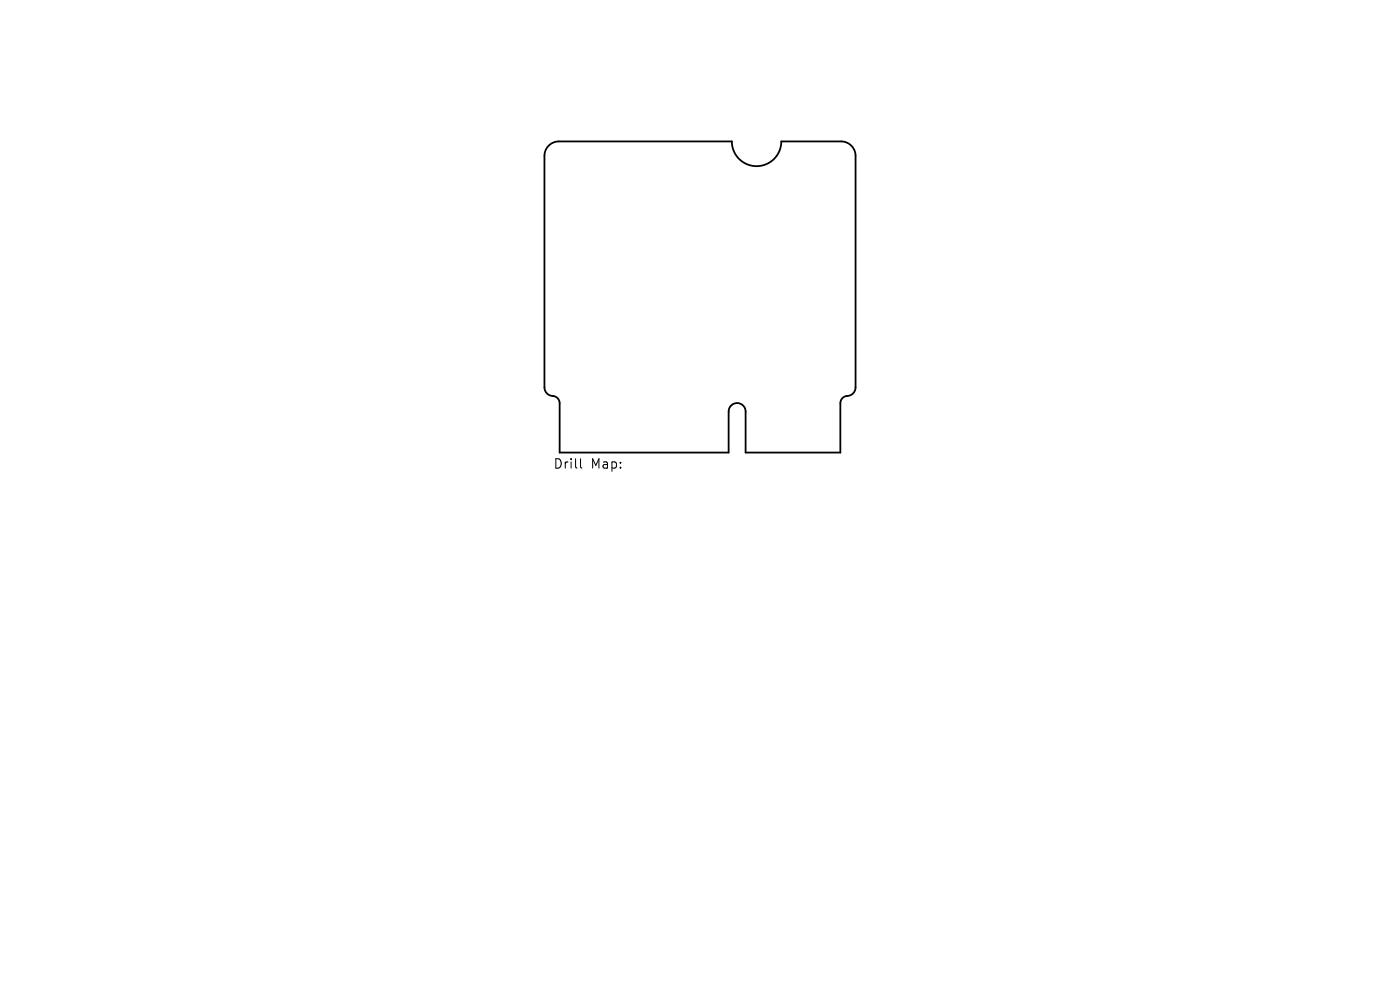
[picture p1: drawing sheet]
<svg xmlns="http://www.w3.org/2000/svg" width="297mm" height="210mm" viewBox="0 0 297 210" stroke-linecap="round" stroke-linejoin="round" font-family="sans-serif">
<defs><g id="words">
<g font-size="2.8">
<text x="117.3" y="99.7">Drill</text>
<text x="125.3" y="99.7">Map:</text>
</g>
</g></defs>
<path d="M116.3 31a3.1 3.1 0 0 1 2.2-1h36.8a5.2 5.2 0 0 0 5.2 5.3 5.2 5.2 0 0 0 5.3-5.3h12.7a3.1 3.1 0 0 1 3 3v49.2a2.01 2.01 0 0 1-2.2 1.9l-.7 .5-.3 .8v10.6h-20.1v-8.7a1.8 1.8 0 0 0-1.8-1.8 1.8 1.8 0 0 0-1.8 1.8v8.7h-35.9v-10.5a1.75 1.75 0 0 0-1.9-1.6l-.9-.6-.4-1.1v-49.2a3.1 3.1 0 0 1 .8-2z" fill="none" stroke="#000" stroke-width=".38"/>
<path d="M123.2 97.3v1.7l.2 .3" fill="none" stroke="#000" stroke-width=".21"/>
<use href="#words"/>
</svg>
